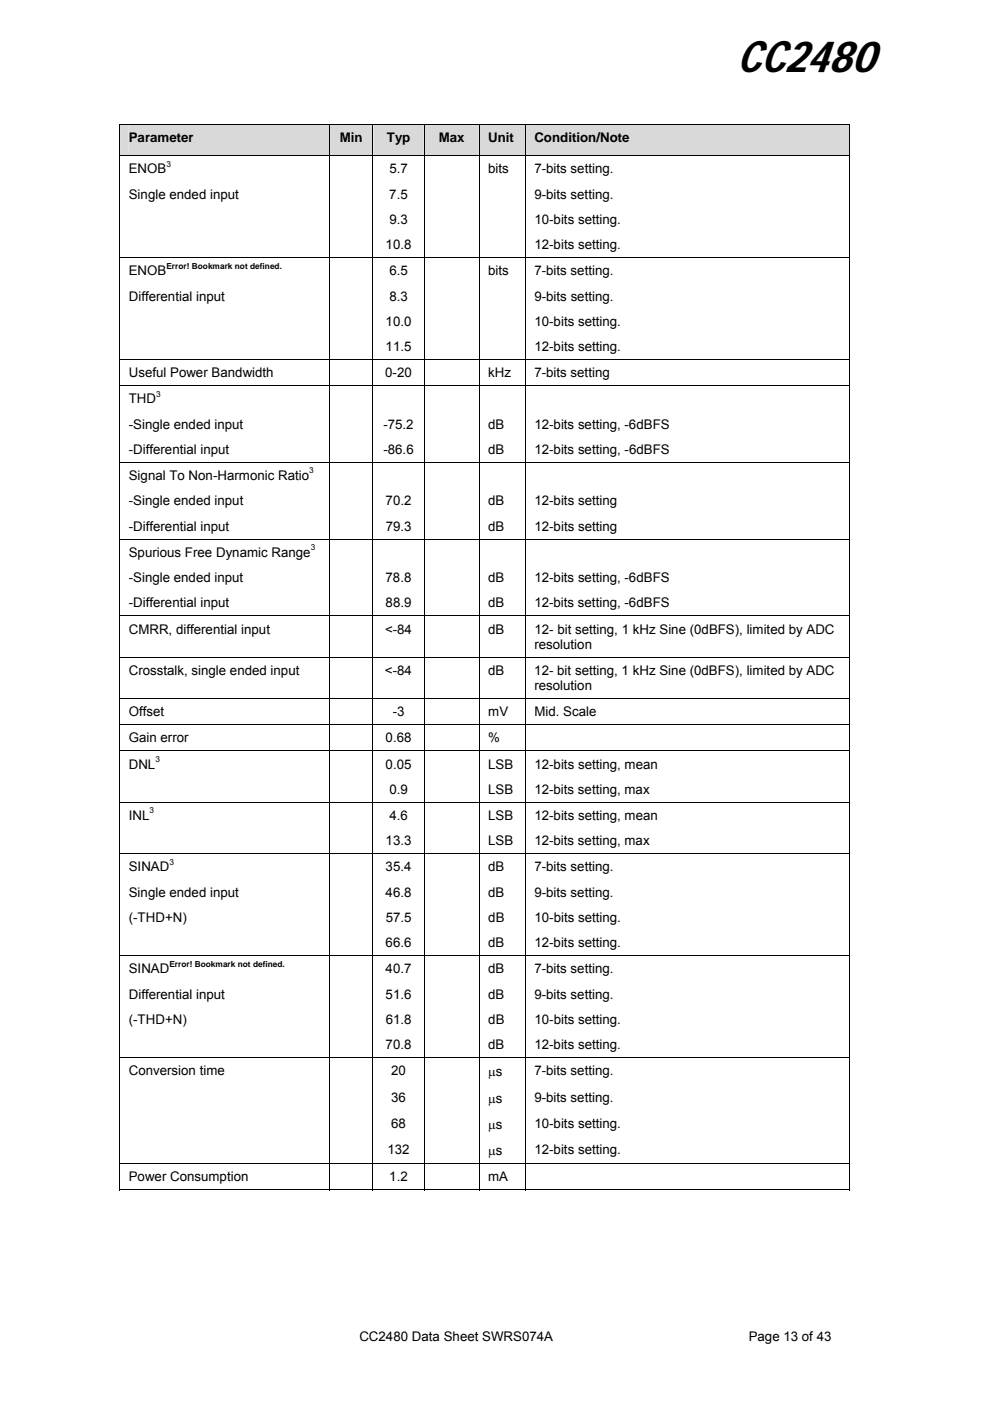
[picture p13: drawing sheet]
<svg xmlns="http://www.w3.org/2000/svg" width="210mm" height="297mm" viewBox="0 0 210 297" stroke-linecap="round" stroke-linejoin="round" font-family="sans-serif">
<defs><g id="words">
<text font-size="9.7" x="156.3" y="15.2">CC2480</text>
<g font-size="2.8">
<text x="27.3" y="30.2">Parameter</text>
<text x="72" y="30.2">Min</text>
<text x="82" y="30.2">Typ</text>
<text x="93" y="30.2">Max</text>
<text x="103.5" y="30.2">Unit</text>
<text x="113.3" y="30.2">Condition/Note</text>
<text x="27.3" y="36.7">ENOB</text>
<text x="82.6" y="36.7">5.7</text>
<text x="103.5" y="36.7">bits</text>
<text x="113.3" y="36.7">7-bits setting.</text>
<text x="27.3" y="42.1">Single ended input</text>
<text x="82.5" y="42.1">7.5</text>
<text x="82.6" y="47.5">9.3</text>
<text x="113.3" y="42.1">9-bits setting.</text>
<text x="113.3" y="47.5">10-bits setting.</text>
<text x="81.8" y="52.8">10.8</text>
<text x="113.3" y="52.8">12-bits setting.</text>
<text x="27.3" y="58.4">ENOB</text>
<text x="82.6" y="58.4">6.5</text>
<text x="103.5" y="58.4">bits</text>
<text x="113.3" y="58.4">7-bits setting.</text>
<text x="27.3" y="63.7">Differential input</text>
<text x="82.6" y="63.7">8.3</text>
<text x="113.3" y="63.7">9-bits setting.</text>
<text x="81.8" y="69.1">10.0</text>
<text x="113.3" y="69.1">10-bits setting.</text>
<text x="81.8" y="74.5">11.5</text>
<text x="113.3" y="74.5">12-bits setting.</text>
<text x="27.3" y="80">Useful Power Bandwidth</text>
<text x="81.7" y="80">0-20</text>
<text x="103.5" y="80">kHz</text>
<text x="113.3" y="80">7-bits setting</text>
<text x="27.3" y="85.5">THD</text>
<text x="27.3" y="90.9">-Single ended input</text>
<text x="81.3" y="90.9">-75.2</text>
<text x="103.5" y="90.9">dB</text>
<text x="113.3" y="90.9">12-bits setting, -6dBFS</text>
<text x="27.3" y="96.3">-Differential input</text>
<text x="27.3" y="101.8">Signal To Non-Harmonic Ratio</text>
<text x="81.3" y="96.3">-86.6</text>
<text x="103.5" y="96.3">dB</text>
<text x="113.3" y="96.3">12-bits setting, -6dBFS</text>
<text x="27.3" y="107.2">-Single ended input</text>
<text x="81.8" y="107.2">70.2</text>
<text x="103.5" y="107.2">dB</text>
<text x="113.3" y="107.2">12-bits setting</text>
<text x="27.3" y="112.5">-Differential input</text>
<text x="81.8" y="112.5">79.3</text>
<text x="103.5" y="112.5">dB</text>
<text x="113.3" y="112.5">12-bits setting</text>
<text x="27.3" y="118">Spurious Free Dynamic Range</text>
<text x="27.3" y="123.4">-Single ended input</text>
<text x="81.8" y="123.4">78.8</text>
<text x="103.5" y="123.4">dB</text>
<text x="113.3" y="123.4">12-bits setting, -6dBFS</text>
<text x="27.3" y="128.8">-Differential input</text>
<text x="81.8" y="128.8">88.9</text>
<text x="103.5" y="128.8">dB</text>
<text x="113.3" y="128.8">12-bits setting, -6dBFS</text>
<text x="27.3" y="134.3">CMRR, differential input</text>
<text x="81.6" y="134.3">&lt;-84</text>
<text x="103.5" y="134.3">dB</text>
<text x="113.3" y="137.6">resolution</text>
<text x="113.3" y="134.3">12- bit setting, 1 kHz Sine (0dBFS), limited by ADC</text>
<text x="27.3" y="143.1">Crosstalk, single ended input</text>
<text x="81.6" y="143.1">&lt;-84</text>
<text x="103.5" y="143.1">dB</text>
<text x="113.3" y="143.1">12- bit setting, 1 kHz Sine (0dBFS), limited by ADC</text>
<text x="113.3" y="146.3">resolution</text>
<text x="27.3" y="151.9">Offset</text>
<text x="83.3" y="151.9">-3</text>
<text x="103.5" y="151.9">mV</text>
<text x="113.3" y="151.9">Mid. Scale</text>
<text x="27.3" y="157.4">Gain error</text>
<text x="81.8" y="157.4">0.68</text>
<text x="103.5" y="157.4">%</text>
<text x="27.3" y="163">DNL</text>
<text x="81.8" y="163">0.05</text>
<text x="103.5" y="163">LSB</text>
<text x="113.3" y="163">12-bits setting, mean</text>
<text x="27.3" y="173.9">INL</text>
<text x="82.6" y="173.9">4.6</text>
<text x="82.6" y="168.3">0.9</text>
<text x="103.5" y="168.3">LSB</text>
<text x="103.5" y="173.9">LSB</text>
<text x="113.3" y="168.3">12-bits setting, max</text>
<text x="113.3" y="173.9">12-bits setting, mean</text>
<text x="81.8" y="179.2">13.3</text>
<text x="103.5" y="179.2">LSB</text>
<text x="113.3" y="179.2">12-bits setting, max</text>
<text x="27.3" y="184.8">SINAD</text>
<text x="81.8" y="184.8">35.4</text>
<text x="103.5" y="184.8">dB</text>
<text x="113.3" y="184.8">7-bits setting.</text>
<text x="27.3" y="190.1">Single ended input</text>
<text x="81.8" y="190.1">46.8</text>
<text x="103.5" y="190.1">dB</text>
<text x="113.3" y="190.1">9-bits setting.</text>
<text x="27.3" y="195.5">(-THD+N)</text>
<text x="81.8" y="195.5">57.5</text>
<text x="103.5" y="195.5">dB</text>
<text x="113.3" y="195.5">10-bits setting.</text>
<text x="81.8" y="200.9">66.6</text>
<text x="103.5" y="200.9">dB</text>
<text x="113.3" y="200.9">12-bits setting.</text>
<text x="27.3" y="206.4">SINAD</text>
<text x="81.8" y="206.4">40.7</text>
<text x="103.5" y="206.4">dB</text>
<text x="113.3" y="206.4">7-bits setting.</text>
<text x="27.3" y="211.8">Differential input</text>
<text x="81.8" y="211.8">51.6</text>
<text x="103.5" y="211.8">dB</text>
<text x="113.3" y="211.8">9-bits setting.</text>
<text x="27.3" y="217.1">(-THD+N)</text>
<text x="81.8" y="217.1">61.8</text>
<text x="103.5" y="217.1">dB</text>
<text x="113.3" y="217.1">10-bits setting.</text>
<text x="81.8" y="222.5">70.8</text>
<text x="103.5" y="222.5">dB</text>
<text x="113.3" y="222.5">12-bits setting.</text>
<text x="27.3" y="228">Conversion time</text>
<text x="82.9" y="228">20</text>
<text x="82.9" y="233.6">36</text>
<text x="103.5" y="228.2">µs</text>
<text x="103.5" y="233.8">µs</text>
<text x="113.3" y="228">7-bits setting.</text>
<text x="113.3" y="233.6">9-bits setting.</text>
<text x="82.9" y="239.2">68</text>
<text x="103.5" y="239.4">µs</text>
<text x="113.3" y="239.2">10-bits setting.</text>
<text x="82.1" y="244.8">132</text>
<text x="103.5" y="245">µs</text>
<text x="113.3" y="244.8">12-bits setting.</text>
<text x="27.3" y="250.5">Power Consumption</text>
<text x="82.5" y="250.5">1.2</text>
<text x="103.5" y="250.5">mA</text>
<text x="76.2" y="284.3">CC2480 Data Sheet SWRS074A</text>
<text x="158.7" y="284.3">Page 13 of 43</text>
</g>
<g font-size="1.8">
<text x="35.3" y="35.3">3</text>
<text x="35.3" y="56.9">Error! Bookmark not defined.</text>
<text x="33.1" y="84.1">3</text>
<text x="65.6" y="100.4">3</text>
<text x="65.9" y="116.6">3</text>
<text x="32.9" y="161.5">3</text>
<text x="31.7" y="172.4">3</text>
<text x="35.9" y="183.3">3</text>
<text x="35.9" y="205">Error! Bookmark not defined.</text>
</g>
</g></defs>
<g fill="#d9d9d9">
<path d="M25.5 26.5h44.3v6.4h-44.3z"/>
<path d="M27.3 26.5h40.6v5.4h-40.6z"/>
<path d="M69.9 26.5h9.1v6.4h-9.1z"/>
<path d="M71.8 26.5h5.4v5.4h-5.4z"/>
<path d="M79.2 26.5h10.7v6.4h-10.7z"/>
<path d="M81 26.5h7v5.4h-7z"/>
<path d="M90 26.5h11.5v6.4h-11.5z"/>
<path d="M91.8 26.5h7.9v5.4h-7.9z"/>
<path d="M101.7 26.5h9.6v6.4h-9.6z"/>
<path d="M103.5 26.5h6v5.4h-6z"/>
<path d="M111.5 26.5h68.6v6.4h-68.6z"/>
<path d="M113.3 26.5h65v5.4h-65z"/>
</g>
<path d="M25.3 26.4h.2v.1h-.2zM180.1 26.4h.2v.1h-.2zM180.1 252.2h.2v.2h-.2z" fill="#000"/>
<g fill="none" stroke="#000" stroke-width=".21">
<path d="M25.3 26.4h155M25.3 33h155M25.4 26.5v6.4M25.4 33.1v21.4M69.8 26.5v6.4M69.8 33.1v21.4M79.1 26.5v6.4M79.1 33.1v21.4M89.9 26.5v6.4M89.9 33.1v21.4M101.6 26.5v6.4M101.6 33.1v21.4"/>
<path d="M111.4 26.5v6.4M111.4 33.1v21.4M180.2 26.5v6.4M180.2 33.1v21.4M25.3 54.6h155M25.4 54.7v21.5M69.8 54.7v21.5M79.1 54.7v21.5M89.9 54.7v21.5M101.6 54.7v21.5M111.4 54.7v21.5M180.2 54.7v21.5"/>
<path d="M25.3 76.2h155M25.4 76.3v5.4M69.8 76.3v5.4M79.1 76.3v5.4M89.9 76.3v5.4M101.6 76.3v5.4M111.4 76.3v5.4M180.2 76.3v5.4M25.3 81.8h155M25.3 98h155M25.4 81.9v16.1M25.4 98.1v16.1"/>
<path d="M69.8 81.9v16.1M69.8 98.1v16.1M79.1 81.9v16.1M79.1 98.1v16.1M89.9 81.9v16.1M89.9 98.1v16.1M101.6 81.9v16.1M101.6 98.1v16.1M111.4 81.9v16.1M111.4 98.1v16.1M180.2 81.9v16.1M180.2 98.1v16.1"/>
<path d="M25.3 114.3h155M25.4 114.4v16.1M69.8 114.4v16.1M79.1 114.4v16.1M89.9 114.4v16.1M101.6 114.4v16.1M111.4 114.4v16.1M180.2 114.4v16.1M25.3 130.6h155M25.3 139.4h155M25.4 130.7v8.6M25.4 139.4v8.7"/>
<path d="M69.8 130.7v8.6M69.8 139.4v8.7M79.1 130.7v8.6M79.1 139.4v8.7M89.9 130.7v8.6M89.9 139.4v8.7M101.6 130.7v8.6M101.6 139.4v8.7M111.4 130.7v8.6M111.4 139.4v8.7M180.2 130.7v8.6M180.2 139.4v8.7"/>
<path d="M25.3 148.1h155M25.3 153.7h155M25.3 159.2h155M25.4 148.2v5.4M25.4 153.8v5.3M25.4 159.3v10.7M69.8 148.2v5.4M69.8 153.8v5.3M69.8 159.3v10.7M79.1 148.2v5.4M79.1 153.8v5.3M79.1 159.3v10.7"/>
<path d="M89.9 148.2v5.4M89.9 153.8v5.3M89.9 159.3v10.7M101.6 148.2v5.4M101.6 153.8v5.3M101.6 159.3v10.7M111.4 148.2v5.4M111.4 153.8v5.3M111.4 159.3v10.7M180.2 148.2v5.4M180.2 153.8v5.3M180.2 159.3v10.7"/>
<path d="M25.3 170.1h155M25.4 170.2v10.7M69.8 170.2v10.7M79.1 170.2v10.7M89.9 170.2v10.7M101.6 170.2v10.7M111.4 170.2v10.7M180.2 170.2v10.7M25.3 181h155M25.4 181.1v21.5M69.8 181.1v21.5M79.1 181.1v21.5"/>
<path d="M89.9 181.1v21.5M101.6 181.1v21.5M111.4 181.1v21.5M180.2 181.1v21.5M25.3 202.6h155M25.4 202.7v21.5M69.8 202.7v21.5M79.1 202.7v21.5M89.9 202.7v21.5M101.6 202.7v21.5M111.4 202.7v21.5M180.2 202.7v21.5"/>
<path d="M25.3 224.3h155M25.4 224.3v22.4M69.8 224.3v22.4M79.1 224.3v22.4M89.9 224.3v22.4M101.6 224.3v22.4M111.4 224.3v22.4M180.2 224.3v22.4M25.3 246.7h155M25.3 252.3h44.5M25.4 246.8v5.6M69.8 246.8v5.6"/>
<path d="M69.9 252.3h9.1M79.1 246.8v5.6M79.2 252.3h10.7M89.9 246.8v5.6M90 252.3h11.5M101.6 246.8v5.6M101.7 252.3h9.6M111.4 246.8v5.6M111.5 252.3h68.6M180.2 246.8v5.6"/>
</g>
<use href="#words"/>
</svg>
